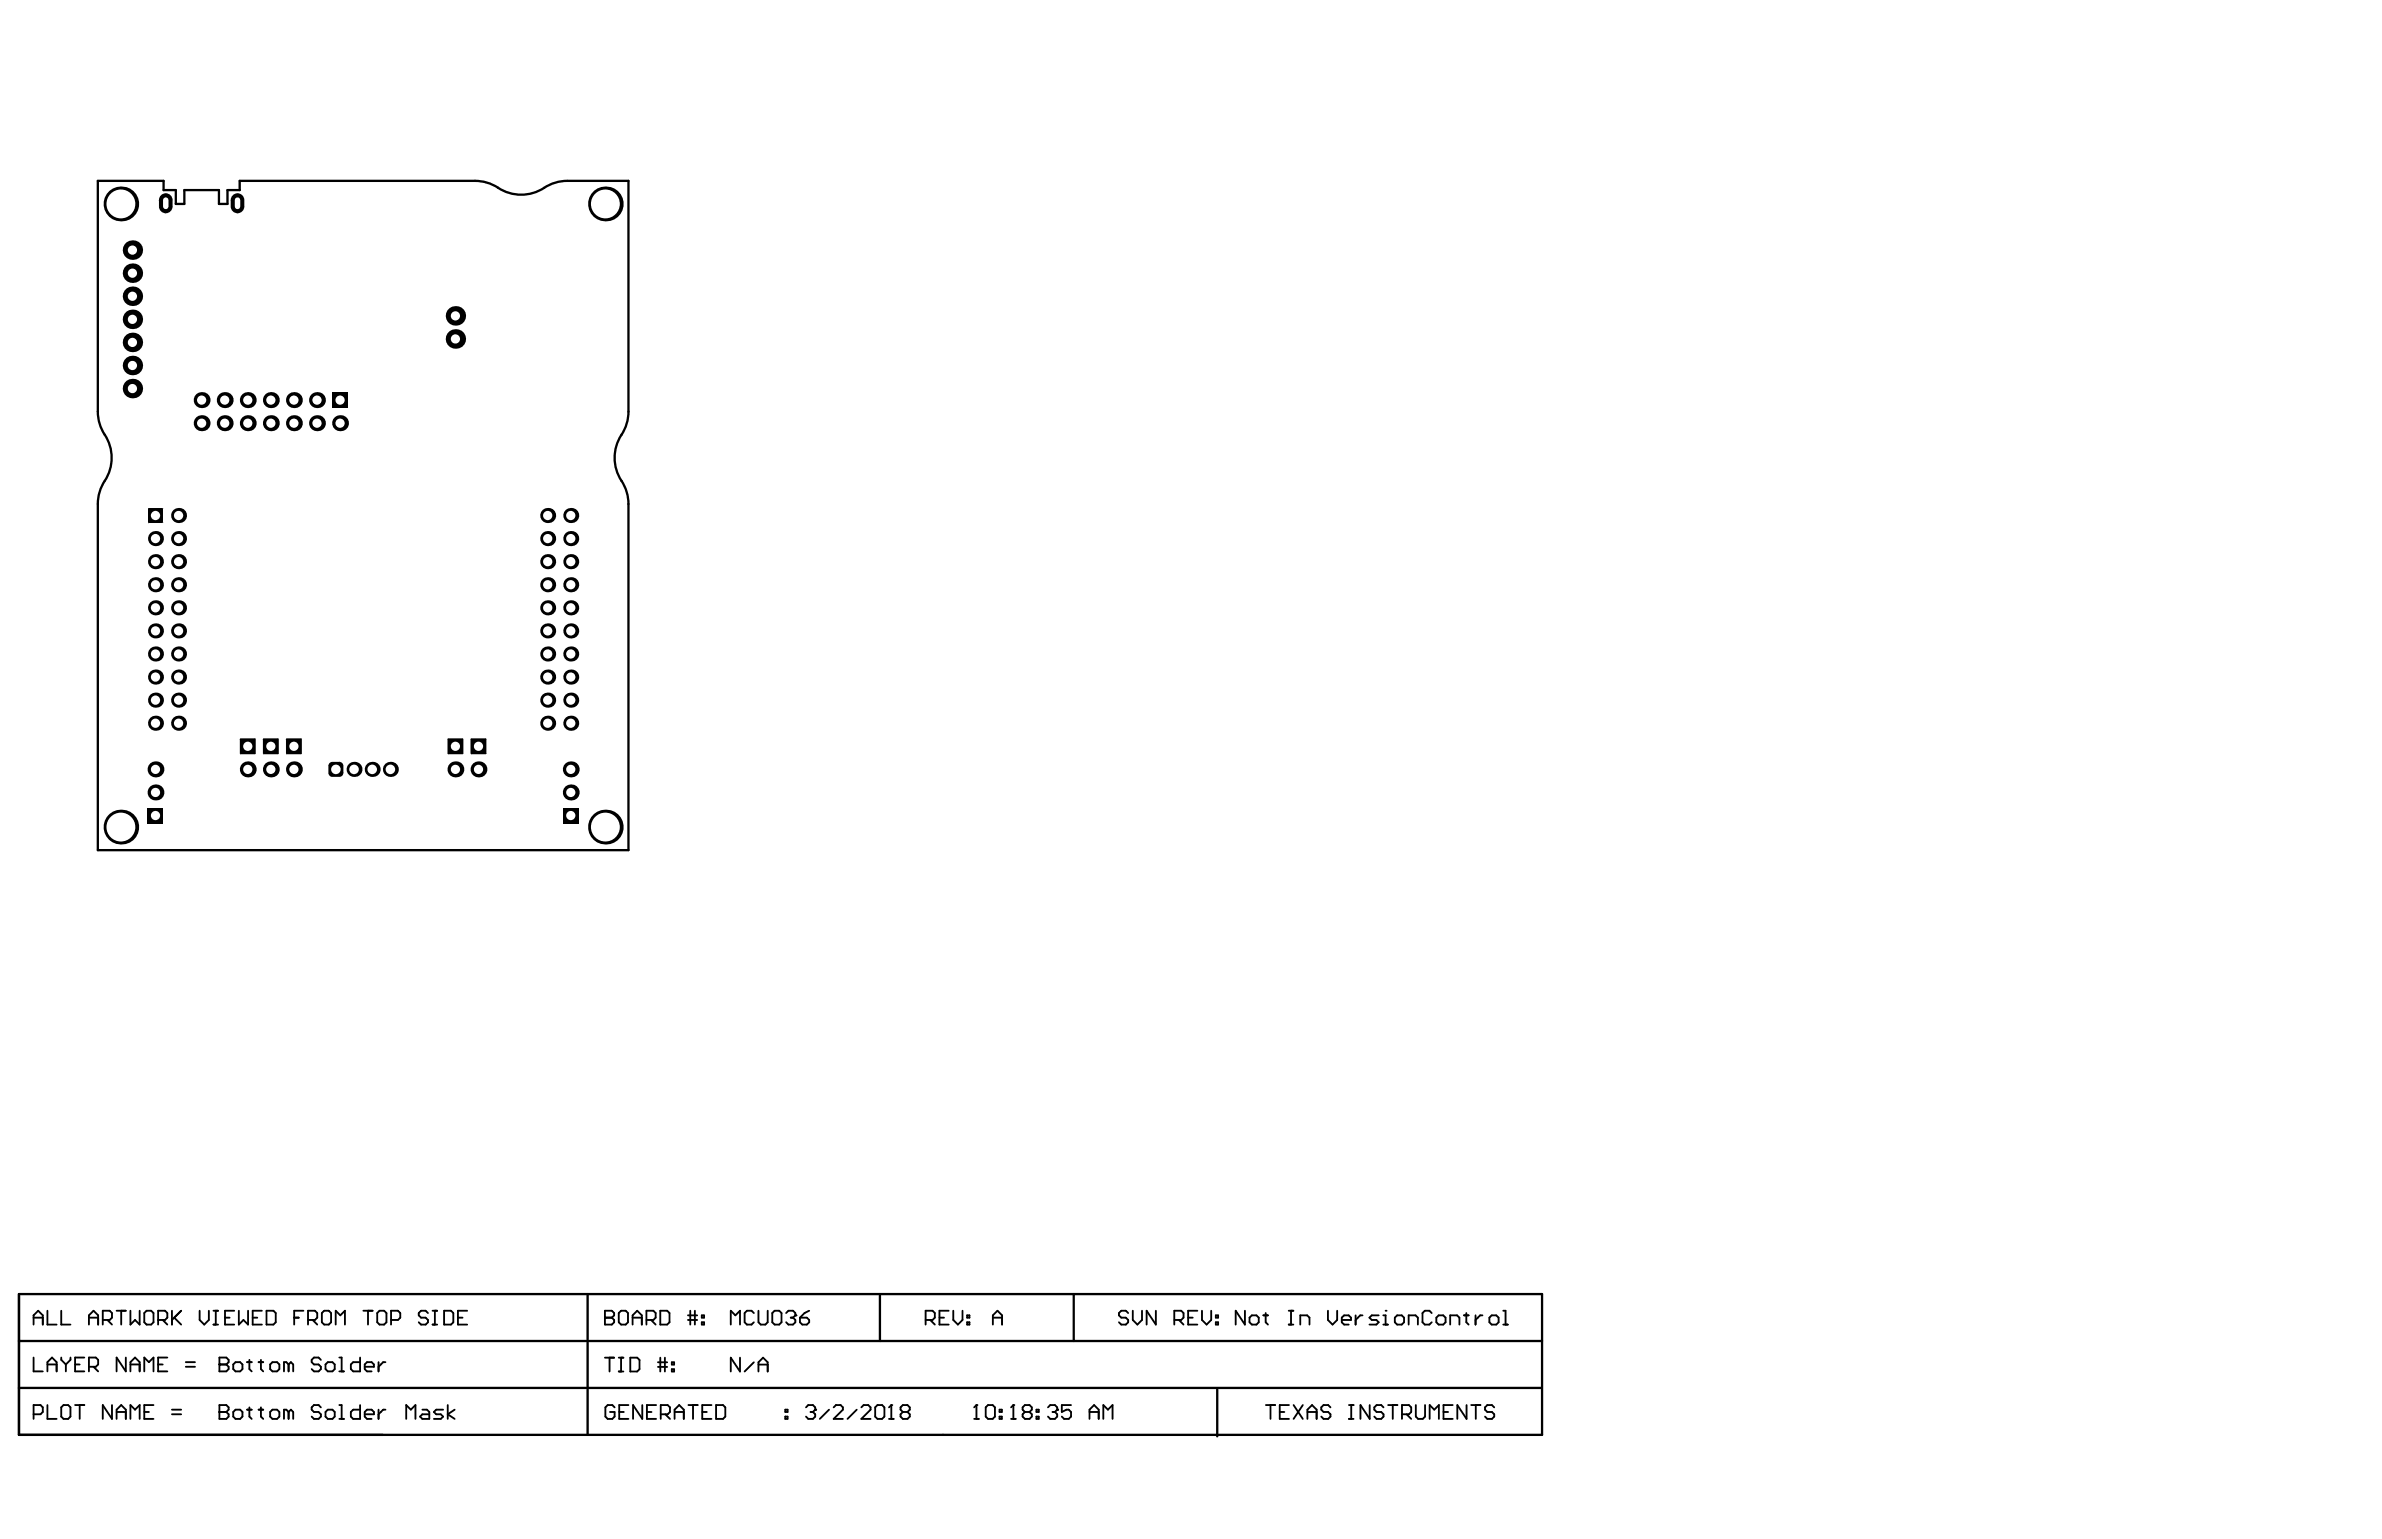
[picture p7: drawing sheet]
<svg xmlns="http://www.w3.org/2000/svg" width="432mm" height="279mm" viewBox="0 0 432 279" stroke-linecap="round" stroke-linejoin="round" font-family="sans-serif">
<path d="M17.7 32.8h12v1.7h2.2v2.5h1.5v-2.5h6.3v2.5h1.5v-2.5h2.3v-1.7h42.6a8.5 8.5 0 0 1 5 1.7 7.8 7.8 0 0 0 8.1-.8l1.8-.7 1.2-.2h11.7v41.8a8.5 8.5 0 0 1-1.7 5 7.8 7.8 0 0 0 .8 8.1l.7 1.8 .2 1.9v62.7h-96.2v-62.7a8.5 8.5 0 0 1 1.7-5 7.8 7.8 0 0 0-.7-8.1l-.7-1.8-.3-1.9zM3.4 234.6h276.1v25.6h-276.1zM106.5 234.6v25.6M159.5 234.6v8.5M194.6 234.6v8.5M3.4 251.7h276.1M3.4 243.1h276.1M220.7 251.9v8.5" fill="none" stroke="#000" stroke-width=".42"/>
<g fill="none" stroke="#000" stroke-width=".34">
<path d="M6.1 238.9h1.7M8.6 237.7v2.5h1.7M11.1 237.7v2.5h1.7M16.1 238.9h1.7M18.6 239.3h1.3l.4-.4v-.8l-.4-.4h-1.3v2.5M19.5 239.3l.8 .9M21.1 237.7h1.7M22 237.7v2.5M23.6 237.7v2.5l.9-.9 .8 .9v-2.5M26.6 237.7h.8l.4 .4v1.7l-.4 .4h-.8l-.4-.4v-1.7zM28.7 239.3h1.2l.4-.4v-.8l-.4-.4h-1.2v2.5M29.5 239.3l.8 .9"/>
<path d="M31.2 237.7v2.5M31.6 238.9l1.2 1.3M32.8 237.7l-1.6 1.6M36.2 237.7v1.6l.8 .9 .9-.9v-1.6M38.7 237.7h.8M39.1 237.7v2.5M40.8 238.9h.8M42.5 237.7h-1.7v2.5h1.7M43.3 237.7v2.5l.8-.9 .9 .9v-2.5M45.8 238.9h.8M47.5 237.7h-1.7v2.5h1.7M48.3 237.7h1.3l.4 .4v1.7l-.4 .4h-1.3z"/>
<path d="M53.3 238.9h.9M55 237.7h-1.7v2.5M55.8 239.3h1.3l.4-.4v-.8l-.4-.4h-1.3v2.5M56.7 239.3l.8 .9M58.8 237.7h.8l.4 .4v1.7l-.4 .4h-.8l-.5-.4v-1.7zM65.9 237.7h1.6M66.7 237.7v2.5M68.4 238.1l.4-.4h.8l.5 .4v1.7l-.5 .4h-.8l-.4-.4zM70.9 239.3h1.2l.5-.4v-.8l-.5-.4h-1.2v2.5M77.6 238.1l-.4-.4h-.9l-.4 .4v.4l.4 .4h.9l.4 .4v.5l-.4 .4h-.9l-.4-.4M78.4 237.7h.9M78.8 237.7v2.5"/>
<path d="M80.5 237.7h1.3l.4 .4v1.7l-.4 .4h-1.3zM83 238.9h.8M84.7 237.7h-1.7v2.5h1.7M109.7 237.7h1.2l.4 .4v.4l-.4 .4 .4 .4v.5l-.4 .4h-1.2zM109.7 238.9h1.2M112.2 238.1l.4-.4h.8l.4 .4v1.7l-.4 .4h-.8l-.4-.4zM114.7 238.9h1.6M117.2 239.3h1.2l.5-.4v-.8l-.5-.4h-1.2v2.5M118 239.3l.9 .9M119.7 237.7h1.2l.5 .4v1.7l-.5 .4h-1.2zM124.7 238.5h1.7M124.7 239.3h1.7"/>
<path d="M125.1 237.7v2.5M126 237.7v2.5M127.2 239.8h.4v.4h-.4zM127.2 238.5h.4v.4h-.4zM136.7 238.1l-.5-.4h-.8l-.4 .4v1.7l.4 .4h.8l.5-.4M137.5 237.7v2.1l.4 .4h.8l.5-.4v-2.1M140 238.1l.4-.4h.9l.4 .4v1.7l-.4 .4h-.9l-.4-.4zM142.5 238.1l.4-.4h.9l.4 .4v.4l-.4 .4M143.3 238.9h.5M143.8 238.9l.4 .4v.5l-.4 .4h-.9l-.4-.4M145 238.9h1.3l.4 .4v.5l-.4 .4h-.9l-.4-.4zM146.7 237.7l-.8 .4-.9 .8"/>
<path d="M167.8 239.3h1.2l.5-.4v-.8l-.5-.4h-1.2v2.5M168.6 239.3l.9 .9M170.3 238.9h.8M172 237.7h-1.7v2.5h1.7M172.8 237.7v1.6l.8 .9 .9-.9v-1.6M175.3 239.8h.4v.4h-.4zM175.3 238.5h.4v.4h-.4zM180 238.9h1.7M204.5 238.1l-.4-.4h-.8l-.5 .4v.4l.5 .4h.8l.4 .4v.5l-.4 .4h-.8l-.5-.4M205.3 237.7v1.6l.9 .9 .8-.9v-1.6M209.5 237.7v2.5l-1.6-2.5v2.5M212.9 239.3h1.2l.4-.4v-.8l-.4-.4h-1.2v2.5"/>
<path d="M213.7 239.3l.8 .9M215.4 238.9h.8M217.1 237.7h-1.7v2.5h1.7M217.9 237.7v1.6l.8 .9 .9-.9v-1.6M220.4 239.8h.4v.4h-.4zM220.4 238.5h.4v.4h-.4zM225.7 237.7v2.5l-1.7-2.5v2.5M226.9 238.5h.9l.4 .4v.9l-.4 .4h-.9l-.4-.4v-.9zM229 238.5h.9M229.4 238.1v1.7l.5 .4M233.6 237.7h.9M234 237.7v2.5"/>
<path d="M240.7 237.7v1.6l.9 .9 .8-.9v-1.6M243.2 239.3h1.7v-.4l-.4-.4h-.8l-.5 .4v.9l.5 .4h.8M245.7 238.5v1.7M247 238.5h-.4l-.9 .8M249.9 238.5h-1.2l-.5 .4 .5 .4h.8l.4 .5-.4 .4h-1.3M250.8 238.5h.4v1.7M253.3 238.5h.8l.4 .4v.9l-.4 .4h-.8l-.5-.4v-.9zM259.5 238.1l-.4-.4h-.8l-.4 .4v1.7l.4 .4h.8l.4-.4M260.8 238.5h.8l.4 .4v.9l-.4 .4h-.8l-.4-.4v-.9zM265.4 238.5h.8M265.8 238.1v1.7l.4 .4M267.5 238.5v1.7"/>
<path d="M268.7 238.5h-.4l-.8 .8M270.4 238.5h.8l.5 .4v.9l-.5 .4h-.8l-.4-.4v-.9zM272.5 237.7h.4v2.5M6.1 240.2v-1.7l.8-.8 .9 .8v1.7M6.1 246.1v2.6h1.7M6.1 256.4h1.2l.5-.4v-.8l-.5-.4h-1.2v2.5M8.6 248.7v-1.7l.8-.9 .9 .9v1.7M8.6 254.8v2.5h1.7M8.6 247.4h1.7M11.1 255.2l.4-.4h.9l.4 .4v1.7l-.4 .4h-.9l-.4-.4zM11.1 246.1v.5l.8 .8M11.9 247.4v1.3"/>
<path d="M12.8 246.1v.5l-.9 .8M13.6 254.8h1.7M13.6 247.4h.8M14.4 254.8v2.5M15.3 246.1h-1.7v2.6h1.7M16.1 247.8h1.3l.4-.4v-.8l-.4-.5h-1.3v2.6M16.1 240.2v-1.7l.9-.8 .8 .8v1.7M17 247.8l.8 .9M20.3 254.8v2.5l-1.7-2.5v2.5M21.1 257.3v-1.7l.9-.8 .8 .8v1.7M21.1 256h1.7M22.8 246.1v2.6l-1.7-2.6v2.6"/>
<path d="M23.6 248.7v-1.7l.9-.9 .8 .9v1.7M23.6 257.3v-2.5l.9 .8 .8-.8v2.5M23.6 247.4h1.7M26.2 256h.8M26.2 248.7v-2.6l.8 .9 .8-.9v2.6M27.8 254.8h-1.6v2.5h1.6M28.7 247.4h.8M30.3 246.1h-1.6v2.6h1.6M31.2 256.4h1.6M31.2 255.6h1.6M33.7 247.8h1.7M33.7 247h1.7"/>
<path d="M38.7 240.2h.8M39.8 254.8h1.2l.4 .4v.4l-.4 .4 .4 .4v.5l-.4 .4h-1.2zM39.8 256h1.2M39.8 246.1h1.2l.4 .5v.4l-.4 .4 .4 .4v.4l-.4 .5h-1.2zM39.8 247.4h1.2M42.3 247.4l.4-.4h.8l.5 .4v.8l-.5 .5h-.8l-.4-.5zM42.7 255.6h.8l.5 .4v.9l-.5 .4h-.8l-.4-.4v-.9zM44.8 255.6h.8M44.8 247h.8M45.2 246.6v1.6l.4 .5M45.2 255.2v1.7l.4 .4M46.9 255.6h.8"/>
<path d="M46.9 247h.8M47.3 246.6v1.6l.4 .5M47.3 255.2v1.7l.4 .4M49 247.4l.4-.4h.8l.4 .4v.8l-.4 .5h-.8l-.4-.5zM49.4 255.6h.8l.4 .4v.9l-.4 .4h-.8l-.4-.4v-.9zM52.3 256l-.4-.4h-.4v1.7M52.3 247.4l-.4-.4h-.4v1.7M52.3 247.4v1.3M52.3 256v1.3M52.3 256l.4-.4 .5 .4v1.3M52.3 247.4l.4-.4 .5 .4v1.3M58.2 255.2l-.4-.4h-.9l-.4 .4v.4l.4 .4h.9l.4 .4v.5l-.4 .4h-.9l-.4-.4"/>
<path d="M58.2 246.6l-.4-.5h-.9l-.4 .5v.4l.4 .4h.9l.4 .4v.4l-.4 .5h-.9l-.4-.5M59 247.4l.4-.4h.9l.4 .4v.8l-.4 .5h-.9l-.4-.5zM59.4 255.6h.9l.4 .4v.9l-.4 .4h-.9l-.4-.4v-.9zM60.9 240.2v-2.5l.8 .8 .8-.8v2.5M61.5 254.8h.4v2.5M61.5 257.3h.8M61.5 248.7h.8M61.5 246.1h.4v2.6M65.3 254.8v2.5h-1.3l-.4-.4v-.9l.4-.4h1.3M65.3 246.1v2.6h-1.3l-.4-.5v-.8l.4-.4h1.3M66.1 256.4h1.7v-.4l-.4-.4h-.9l-.4 .4v.9l.4 .4h.9M66.1 247.8h1.7v-.4l-.4-.4h-.9l-.4 .4v.8l.4 .5h.9"/>
<path d="M68.6 247v1.7M68.6 255.6v1.7M69.9 255.6h-.4l-.9 .8M69.9 247h-.4l-.9 .8M73.6 257.3v-2.5l.9 .8 .8-.8v2.5M76.6 255.6h.8l.4 .4v1.3h-1.2l-.5-.4 .5-.5h1.2M78.4 240.2h.9M80.3 255.6h-1.2l-.4 .4 .4 .4h.8l.4 .5-.4 .4h-1.2M81.2 254.8v2.5M82.4 255.6l-1.2 .8 1.2 .9M109.7 246.2h1.6M110.5 246.2v2.5"/>
<path d="M111.4 255.2l-.4-.4h-.8l-.5 .4v1.7l.5 .4h.8l.4-.4v-.9h-.8M112.2 248.7h.8M112.2 246.2h.8M112.3 256h.8M112.6 246.2v2.5M113.9 254.8h-1.6v2.5h1.6M114.3 246.2h1.2l.4 .4v1.7l-.4 .4h-1.2zM114.7 240.2v-1.7l.8-.8 .8 .8v1.7M116.4 254.8v2.5l-1.6-2.5v2.5M117.3 256h.8M118.9 254.8h-1.6v2.5h1.6M119.3 247h1.6"/>
<path d="M119.3 247.8h1.6M119.7 246.2v2.5M119.8 256.4h1.2l.4-.4v-.8l-.4-.4h-1.2v2.5M120.5 246.2v2.5M120.6 256.4l.8 .9M121.8 248.3h.4v.4h-.4zM121.8 247h.4v.4h-.4zM122.3 256h1.7M122.3 257.3v-1.7l.8-.8 .9 .8v1.7M124.8 254.8h1.7M125.6 254.8v2.5M127.3 256h.8"/>
<path d="M129 254.8h-1.7v2.5h1.7M129.8 254.8h1.3l.4 .4v1.7l-.4 .4h-1.3zM132.5 240.2v-2.5l.8 .8 .8-.8v2.5M134.1 246.2v2.5l-1.6-2.5v2.5M136.7 247l-1.7 1.7M137.5 248.7v-1.7l.8-.8 .9 .8v1.7M137.5 247.4h1.7M142.4 256.9h.4v.4h-.4zM142.4 255.6h.4v.4h-.4zM146.1 255.2l.4-.4h.9l.4 .4v.4l-.4 .4M146.9 256h.5M147.4 256l.4 .4v.5l-.4 .4h-.9l-.4-.4"/>
<path d="M150.3 255.6l-1.7 1.7M151.1 255.2l.4-.4h.9l.4 .4v.4l-1.7 1.7h1.7M155.3 255.6l-1.7 1.7M156.1 255.2l.5-.4h.8l.4 .4v.4l-1.7 1.7h1.7M158.6 255.2l.5-.4h.8l.4 .4v1.7l-.4 .4h-.8l-.5-.4zM161.2 257.3h.8M161.2 255.2l.4-.4v2.5M163.7 256l-.5-.4v-.4l.5-.4h.8l.4 .4v.4l-.4 .4M163.7 256l-.5 .4v.5l.5 .4h.8l.4-.4v-.5l-.4-.4M163.7 256h.8M176.6 257.3h.8M176.6 255.2l.4-.4v2.5"/>
<path d="M178.7 255.2l.4-.4h.8l.5 .4v1.7l-.5 .4h-.8l-.4-.4zM180 240.2v-1.7l.8-.8 .9 .8v1.7M181.2 256.9h.4v.4h-.4zM181.2 255.6h.4v.4h-.4zM183.3 257.3h.8M183.3 255.2l.4-.4v2.5M185.8 256l-.4-.4v-.4l.4-.4h.8l.4 .4v.4l-.4 .4M185.8 256l-.4 .4v.5l.4 .4h.8l.4-.4v-.5l-.4-.4M185.8 256h.8M187.9 256.9h.4v.4h-.4zM187.9 255.6h.4v.4h-.4zM190 255.2l.4-.4h.8l.4 .4v.4l-.4 .4"/>
<path d="M190.8 256h.4M191.2 256l.4 .4v.5l-.4 .4h-.8l-.4-.4M194.2 254.8h-1.7v1.2l.8-.4h.4l.5 .4v.9l-.5 .4h-.8l-.4-.4M197.5 256h1.7M197.5 257.3v-1.7l.8-.8 .9 .8v1.7M200 257.3v-2.5l.8 .8 .9-.8v2.5M229.5 254.8h1.7M230.3 254.8v2.5M232 256h.8M233.6 240.2h.9M233.7 254.8h-1.7v2.5h1.7M234.5 254.8l1.7 2.5"/>
<path d="M235.7 240.2v-1.7h1.3l.4 .4v1.3M236.2 254.8l-1.7 2.5M237 256h1.7M237 257.3v-1.7l.8-.8 .9 .8v1.7M241.2 255.2l-.4-.4h-.9l-.4 .4v.4l.4 .4h.9l.4 .4v.5l-.4 .4h-.9l-.4-.4M244.5 254.8h.9M244.5 257.3h.9M244.9 254.8v2.5M248.3 254.8v2.5l-1.7-2.5v2.5M250.8 240.2h.8M250.8 255.2l-.4-.4h-.9l-.4 .4v.4l.4 .4h.9l.4 .4v.5l-.4 .4h-.9l-.4-.4M251.6 254.8h1.7"/>
<path d="M252.5 254.8v2.5M254.1 256.4h1.3l.4-.4v-.8l-.4-.4h-1.3v2.5M255 256.4l.8 .9M255.4 240.2v-1.7h1.2l.4 .4v1.3M256.7 254.8v2.1l.4 .4h.8l.4-.4v-2.1M259.2 257.3v-2.5l.8 .8 .8-.8v2.5M261.7 256h.8M262.9 240.2v-1.7h1.2l.5 .4v1.3M263.3 254.8h-1.6v2.5h1.6M265.9 254.8v2.5l-1.7-2.5v2.5M266.7 254.8h1.7M267.5 254.8v2.5"/>
<path d="M270.9 255.2l-.4-.4h-.9l-.4 .4v.4l.4 .4h.9l.4 .4v.5l-.4 .4h-.9l-.4-.4M272.5 240.2h.8"/>
</g>
<g fill="#000">
<circle cx="32.4" cy="131.1" r="1.36"/>
<circle cx="109.7" cy="238.9" r=".17"/>
<circle cx="144.2" cy="238.5" r=".17"/>
<circle cx="251.2" cy="237.7" r=".17"/>
<circle cx="39.8" cy="256" r=".17"/>
<circle cx="39.8" cy="247.4" r=".17"/>
<circle cx="147.8" cy="255.6" r=".17"/>
<circle cx="161.6" cy="254.8" r=".17"/>
<circle cx="177" cy="254.8" r=".17"/>
<circle cx="183.7" cy="254.8" r=".17"/>
<circle cx="191.6" cy="255.6" r=".17"/>
</g>
<circle cx="32.4" cy="131.1" r=".84" fill="#fff"/>
<circle cx="32.4" cy="114.4" r="1.36" fill="#000"/>
<circle cx="32.4" cy="114.4" r=".84" fill="#fff"/>
<circle cx="32.4" cy="97.7" r="1.36" fill="#000"/>
<circle cx="32.4" cy="97.7" r=".84" fill="#fff"/>
<path d="M102 146.4h2.9v2.9h-2.9z" fill-rule="evenodd" fill="#000"/>
<circle cx="103.5" cy="147.9" r=".84" fill="#fff"/>
<circle cx="103.5" cy="131.1" r="1.36" fill="#000"/>
<circle cx="103.5" cy="131.1" r=".84" fill="#fff"/>
<circle cx="99.3" cy="131.1" r="1.36" fill="#000"/>
<circle cx="99.3" cy="131.1" r=".84" fill="#fff"/>
<circle cx="103.5" cy="114.4" r="1.36" fill="#000"/>
<circle cx="103.5" cy="114.4" r=".84" fill="#fff"/>
<circle cx="99.3" cy="114.4" r="1.36" fill="#000"/>
<circle cx="99.3" cy="114.4" r=".84" fill="#fff"/>
<circle cx="103.5" cy="97.7" r="1.36" fill="#000"/>
<circle cx="103.5" cy="97.7" r=".84" fill="#fff"/>
<circle cx="99.3" cy="97.7" r="1.36" fill="#000"/>
<circle cx="99.3" cy="97.7" r=".84" fill="#fff"/>
<circle cx="21.9" cy="150" r="3.1" fill="#000"/>
<circle cx="21.9" cy="150" r="2.61" fill="#fff"/>
<circle cx="24" cy="66.3" r="1.76" fill="#000"/>
<circle cx="24" cy="66.3" r=".84" fill="#fff"/>
<circle cx="24" cy="70.5" r="1.76" fill="#000"/>
<circle cx="24" cy="70.5" r=".84" fill="#fff"/>
<circle cx="24" cy="49.5" r="1.76" fill="#000"/>
<circle cx="24" cy="49.5" r=".84" fill="#fff"/>
<circle cx="24" cy="53.7" r="1.76" fill="#000"/>
<circle cx="24" cy="53.7" r=".84" fill="#fff"/>
<circle cx="24" cy="57.9" r="1.76" fill="#000"/>
<circle cx="24" cy="57.9" r=".84" fill="#fff"/>
<circle cx="24" cy="45.3" r="1.76" fill="#000"/>
<circle cx="24" cy="45.3" r=".84" fill="#fff"/>
<circle cx="32.4" cy="122.8" r="1.36" fill="#000"/>
<circle cx="32.4" cy="122.8" r=".84" fill="#fff"/>
<circle cx="32.4" cy="118.6" r="1.36" fill="#000"/>
<circle cx="32.4" cy="118.6" r=".84" fill="#fff"/>
<circle cx="32.4" cy="110.2" r="1.36" fill="#000"/>
<circle cx="32.4" cy="110.2" r=".84" fill="#fff"/>
<circle cx="32.4" cy="106" r="1.36" fill="#000"/>
<circle cx="32.4" cy="106" r=".84" fill="#fff"/>
<circle cx="32.4" cy="93.5" r="1.36" fill="#000"/>
<circle cx="32.4" cy="93.5" r=".84" fill="#fff"/>
<circle cx="36.6" cy="76.7" r="1.45" fill="#000"/>
<circle cx="36.6" cy="76.7" r=".84" fill="#fff"/>
<circle cx="36.6" cy="72.5" r="1.45" fill="#000"/>
<circle cx="36.6" cy="72.5" r=".84" fill="#fff"/>
<path d="M30 35l1.3 1.3v1.1l-1.3 1.3-1.2-1.3v-1.1z" fill-rule="evenodd" fill="#000"/>
<g fill="#000">
<path d="M30 37.4h1.3zM30 37.4h1.3a1.24 1.24 0 0 1-1.3 1.3z"/>
<path d="M30 35v1.3zM30 35a1.24 1.24 0 0 1 1.3 1.3h-1.3z"/>
<path d="M28.8 36.3h1.2zM29.3 35.3l.7-.3v1.3h-1.2l.1-.4z"/>
<path d="M30 37.4v1.3zM28.8 37.4h1.2v1.3a1.24 1.24 0 0 1-1.2-1.3z"/>
<circle cx="53.3" cy="139.5" r="1.45"/>
</g>
<path d="M30 36.3v1.1" fill="none" stroke="#fff" stroke-width=".99"/>
<circle cx="53.3" cy="139.5" r=".84" fill="#fff"/>
<path d="M52 133.9h2.6l.1 .1v2.6l-.1 .2h-2.6l-.2-.2v-2.6z" fill-rule="evenodd" fill="#000"/>
<g fill="#000">
<path d="M51.8 134h.2zM51.9 133.9h.1v.1h-.2z"/>
<path d="M52 136.6v.2zM51.8 136.6h.2v.2z"/>
<path d="M54.6 136.6h.1zM54.6 136.6h.1l-.1 .2z"/>
<path d="M54.6 133.9v.1zM54.6 133.9l.1 .1h-.1z"/>
</g>
<circle cx="53.3" cy="135.3" r=".84" fill="#fff"/>
<circle cx="49.1" cy="139.5" r="1.45" fill="#000"/>
<circle cx="49.1" cy="139.5" r=".84" fill="#fff"/>
<path d="M47.8 133.9h2.6l.1 .1v2.6l-.1 .2h-2.6l-.1-.2v-2.6z" fill-rule="evenodd" fill="#000"/>
<g fill="#000">
<path d="M47.7 134h.1zM47.7 133.9h.1v.1h-.1z"/>
<path d="M47.8 136.6v.2zM47.7 136.6h.1v.2z"/>
<path d="M50.4 136.6h.1zM50.4 136.6h.1l-.1 .2z"/>
<path d="M50.4 133.9v.1zM50.4 133.9l.1 .1h-.1z"/>
</g>
<circle cx="49.1" cy="135.3" r=".84" fill="#fff"/>
<circle cx="44.9" cy="139.5" r="1.45" fill="#000"/>
<circle cx="44.9" cy="139.5" r=".84" fill="#fff"/>
<path d="M43.6 133.9h2.6l.2 .1v2.6l-.2 .2h-2.6l-.1-.2v-2.6z" fill-rule="evenodd" fill="#000"/>
<g fill="#000">
<path d="M43.5 134h.1zM43.5 133.9h.1v.1h-.1z"/>
<path d="M43.6 136.6v.2zM43.5 136.6h.1v.2z"/>
<path d="M46.2 136.6h.2zM46.2 136.6h.2l-.2 .2z"/>
<path d="M46.2 133.9v.1zM46.2 133.9l.2 .1h-.2z"/>
</g>
<circle cx="44.9" cy="135.3" r=".84" fill="#fff"/>
<circle cx="44.9" cy="76.7" r="1.45" fill="#000"/>
<circle cx="44.9" cy="76.7" r=".84" fill="#fff"/>
<circle cx="49.1" cy="76.7" r="1.45" fill="#000"/>
<circle cx="49.1" cy="76.7" r=".84" fill="#fff"/>
<circle cx="53.3" cy="76.7" r="1.45" fill="#000"/>
<circle cx="53.3" cy="76.7" r=".84" fill="#fff"/>
<circle cx="44.9" cy="72.5" r="1.45" fill="#000"/>
<circle cx="44.9" cy="72.5" r=".84" fill="#fff"/>
<circle cx="49.1" cy="72.5" r="1.45" fill="#000"/>
<circle cx="49.1" cy="72.5" r=".84" fill="#fff"/>
<circle cx="53.3" cy="72.5" r="1.45" fill="#000"/>
<circle cx="53.3" cy="72.5" r=".84" fill="#fff"/>
<path d="M60.3 138.1h1.2l.7 .8v1.2l-.7 .8h-1.2l-.8-.8v-1.2z" fill-rule="evenodd" fill="#000"/>
<g fill="#000">
<path d="M59.5 138.9h.8zM59.7 138.4l.6-.3v.8h-.8z"/>
<path d="M61.5 138.1v.8zM61.5 138.1a.72 .72 0 0 1 .7 .8h-.7z"/>
<path d="M60.3 140.1v.8zM59.5 140.1h.8v.8a.72 .72 0 0 1-.8-.8z"/>
<path d="M61.5 140.1h.7zM61.5 140.1h.7a.72 .72 0 0 1-.7 .8z"/>
</g>
<circle cx="60.9" cy="139.5" r=".86" fill="#fff"/>
<circle cx="64.2" cy="139.5" r="1.36" fill="#000"/>
<circle cx="64.2" cy="139.5" r=".86" fill="#fff"/>
<circle cx="57.5" cy="76.7" r="1.45" fill="#000"/>
<circle cx="57.5" cy="76.7" r=".84" fill="#fff"/>
<circle cx="61.6" cy="76.7" r="1.45" fill="#000"/>
<circle cx="61.6" cy="76.7" r=".84" fill="#fff"/>
<circle cx="57.5" cy="72.5" r="1.45" fill="#000"/>
<circle cx="57.5" cy="72.5" r=".84" fill="#fff"/>
<path d="M60.2 71.1h2.9v2.9h-2.9z" fill-rule="evenodd" fill="#000"/>
<circle cx="61.6" cy="72.5" r=".84" fill="#fff"/>
<circle cx="70.8" cy="139.5" r="1.36" fill="#000"/>
<circle cx="70.8" cy="139.5" r=".86" fill="#fff"/>
<circle cx="86.7" cy="139.5" r="1.45" fill="#000"/>
<circle cx="86.7" cy="139.5" r=".84" fill="#fff"/>
<path d="M85.5 133.9h2.5l.2 .1v2.6l-.2 .2h-2.5l-.2-.2v-2.6z" fill-rule="evenodd" fill="#000"/>
<g fill="#000">
<path d="M85.3 134h.2zM85.3 133.9h.2v.1h-.2z"/>
<path d="M85.5 136.6v.2zM85.3 136.6h.2v.2z"/>
<path d="M88 136.6h.2zM88 136.6h.2l-.2 .2z"/>
<path d="M88 133.9v.1zM88 133.9l.2 .1h-.2z"/>
</g>
<circle cx="86.7" cy="135.3" r=".84" fill="#fff"/>
<circle cx="103.5" cy="143.7" r="1.45" fill="#000"/>
<circle cx="103.5" cy="143.7" r=".84" fill="#fff"/>
<circle cx="103.5" cy="139.5" r="1.45" fill="#000"/>
<circle cx="103.5" cy="139.5" r=".84" fill="#fff"/>
<circle cx="103.5" cy="122.8" r="1.36" fill="#000"/>
<circle cx="103.5" cy="122.8" r=".84" fill="#fff"/>
<circle cx="103.5" cy="118.6" r="1.36" fill="#000"/>
<circle cx="103.5" cy="118.6" r=".84" fill="#fff"/>
<circle cx="99.3" cy="122.8" r="1.36" fill="#000"/>
<circle cx="99.3" cy="122.8" r=".84" fill="#fff"/>
<circle cx="99.3" cy="118.6" r="1.36" fill="#000"/>
<circle cx="99.3" cy="118.6" r=".84" fill="#fff"/>
<circle cx="103.5" cy="110.2" r="1.36" fill="#000"/>
<circle cx="103.5" cy="110.2" r=".84" fill="#fff"/>
<circle cx="103.5" cy="106" r="1.36" fill="#000"/>
<circle cx="103.5" cy="106" r=".84" fill="#fff"/>
<circle cx="99.3" cy="110.2" r="1.36" fill="#000"/>
<circle cx="99.3" cy="110.2" r=".84" fill="#fff"/>
<circle cx="99.3" cy="106" r="1.36" fill="#000"/>
<circle cx="99.3" cy="106" r=".84" fill="#fff"/>
<circle cx="103.5" cy="93.5" r="1.36" fill="#000"/>
<circle cx="103.5" cy="93.5" r=".84" fill="#fff"/>
<circle cx="99.3" cy="93.5" r="1.36" fill="#000"/>
<circle cx="99.3" cy="93.5" r=".84" fill="#fff"/>
<circle cx="24" cy="62.1" r="1.76" fill="#000"/>
<circle cx="24" cy="62.1" r=".84" fill="#fff"/>
<circle cx="21.9" cy="37" r="3.1" fill="#000"/>
<circle cx="21.9" cy="37" r="2.61" fill="#fff"/>
<circle cx="32.4" cy="126.9" r="1.36" fill="#000"/>
<circle cx="32.4" cy="126.9" r=".84" fill="#fff"/>
<circle cx="32.4" cy="101.8" r="1.36" fill="#000"/>
<circle cx="32.4" cy="101.8" r=".84" fill="#fff"/>
<circle cx="103.5" cy="126.9" r="1.36" fill="#000"/>
<circle cx="103.5" cy="126.9" r=".84" fill="#fff"/>
<circle cx="99.3" cy="126.9" r="1.36" fill="#000"/>
<circle cx="99.3" cy="126.9" r=".84" fill="#fff"/>
<circle cx="103.5" cy="101.8" r="1.36" fill="#000"/>
<circle cx="103.5" cy="101.8" r=".84" fill="#fff"/>
<circle cx="99.3" cy="101.8" r="1.36" fill="#000"/>
<circle cx="99.3" cy="101.8" r=".84" fill="#fff"/>
<path d="M26.7 146.4h2.9v2.9h-2.9z" fill-rule="evenodd" fill="#000"/>
<circle cx="28.2" cy="147.9" r=".84" fill="#fff"/>
<circle cx="28.2" cy="131.1" r="1.36" fill="#000"/>
<circle cx="28.2" cy="131.1" r=".84" fill="#fff"/>
<circle cx="28.2" cy="114.4" r="1.36" fill="#000"/>
<circle cx="28.2" cy="114.4" r=".84" fill="#fff"/>
<circle cx="28.2" cy="97.7" r="1.36" fill="#000"/>
<circle cx="28.2" cy="97.7" r=".84" fill="#fff"/>
<circle cx="28.2" cy="143.7" r="1.45" fill="#000"/>
<circle cx="28.2" cy="143.7" r=".84" fill="#fff"/>
<circle cx="28.2" cy="139.5" r="1.45" fill="#000"/>
<circle cx="28.2" cy="139.5" r=".84" fill="#fff"/>
<circle cx="28.2" cy="122.8" r="1.36" fill="#000"/>
<circle cx="28.2" cy="122.8" r=".84" fill="#fff"/>
<circle cx="28.2" cy="118.6" r="1.36" fill="#000"/>
<circle cx="28.2" cy="118.6" r=".84" fill="#fff"/>
<circle cx="28.2" cy="110.2" r="1.36" fill="#000"/>
<circle cx="28.2" cy="110.2" r=".84" fill="#fff"/>
<circle cx="28.2" cy="106" r="1.36" fill="#000"/>
<circle cx="28.2" cy="106" r=".84" fill="#fff"/>
<path d="M27 92.1h2.4l.1 .2v2.4l-.1 .1h-2.4l-.2-.1v-2.4z" fill-rule="evenodd" fill="#000"/>
<g fill="#000">
<path d="M26.8 92.3h.2zM26.9 92.2l.1-.1v.2h-.2z"/>
<path d="M27 94.7v.1zM26.8 94.7h.2v.1z"/>
<path d="M29.4 94.7h.1zM29.4 94.7h.1l-.1 .1z"/>
<path d="M29.4 92.1v.2zM29.4 92.1l.1 .2h-.1z"/>
</g>
<circle cx="28.2" cy="93.5" r=".84" fill="#fff"/>
<circle cx="40.7" cy="76.7" r="1.45" fill="#000"/>
<circle cx="40.7" cy="76.7" r=".84" fill="#fff"/>
<circle cx="40.7" cy="72.5" r="1.45" fill="#000"/>
<circle cx="40.7" cy="72.5" r=".84" fill="#fff"/>
<path d="M43.1 35l1.2 1.3v1.1l-1.2 1.3-1.3-1.3v-1.1z" fill-rule="evenodd" fill="#000"/>
<g fill="#000">
<path d="M43.1 37.4h1.2zM43.1 37.4h1.2a1.24 1.24 0 0 1-1.2 1.3z"/>
<path d="M43.1 35v1.3zM43.1 35a1.24 1.24 0 0 1 1.2 1.3h-1.2z"/>
<path d="M41.8 36.3h1.3zM42.3 35.3l.8-.3v1.3h-1.3l.1-.4z"/>
<path d="M43.1 37.4v1.3zM41.8 37.4h1.3v1.3a1.24 1.24 0 0 1-1.3-1.3z"/>
<circle cx="82.6" cy="139.5" r="1.45"/>
</g>
<path d="M43.1 36.3v1.1" fill="none" stroke="#fff" stroke-width=".99"/>
<circle cx="82.6" cy="139.5" r=".84" fill="#fff"/>
<path d="M81.3 133.9h2.5l.2 .1v2.6l-.2 .2h-2.5l-.2-.2v-2.6z" fill-rule="evenodd" fill="#000"/>
<g fill="#000">
<path d="M81.1 134h.2zM81.2 133.9h.1v.1h-.2z"/>
<path d="M81.3 136.6v.2zM81.1 136.6h.2v.2z"/>
<path d="M83.8 136.6h.2zM83.8 136.6h.2l-.2 .2z"/>
<path d="M83.8 133.9v.1zM83.8 133.9l.2 .1h-.2z"/>
</g>
<circle cx="82.6" cy="135.3" r=".84" fill="#fff"/>
<circle cx="67.5" cy="139.5" r="1.36" fill="#000"/>
<circle cx="67.5" cy="139.5" r=".86" fill="#fff"/>
<circle cx="82.6" cy="57.3" r="1.76" fill="#000"/>
<circle cx="82.6" cy="57.3" r=".84" fill="#fff"/>
<circle cx="109.7" cy="150" r="3.1" fill="#000"/>
<circle cx="109.7" cy="150" r="2.61" fill="#fff"/>
<circle cx="28.2" cy="126.9" r="1.36" fill="#000"/>
<circle cx="28.2" cy="126.9" r=".84" fill="#fff"/>
<circle cx="28.2" cy="101.8" r="1.36" fill="#000"/>
<circle cx="28.2" cy="101.8" r=".84" fill="#fff"/>
<circle cx="82.6" cy="61.5" r="1.76" fill="#000"/>
<circle cx="82.6" cy="61.5" r=".84" fill="#fff"/>
<circle cx="109.7" cy="37" r="3.1" fill="#000"/>
<circle cx="109.7" cy="37" r="2.61" fill="#fff"/>
</svg>
